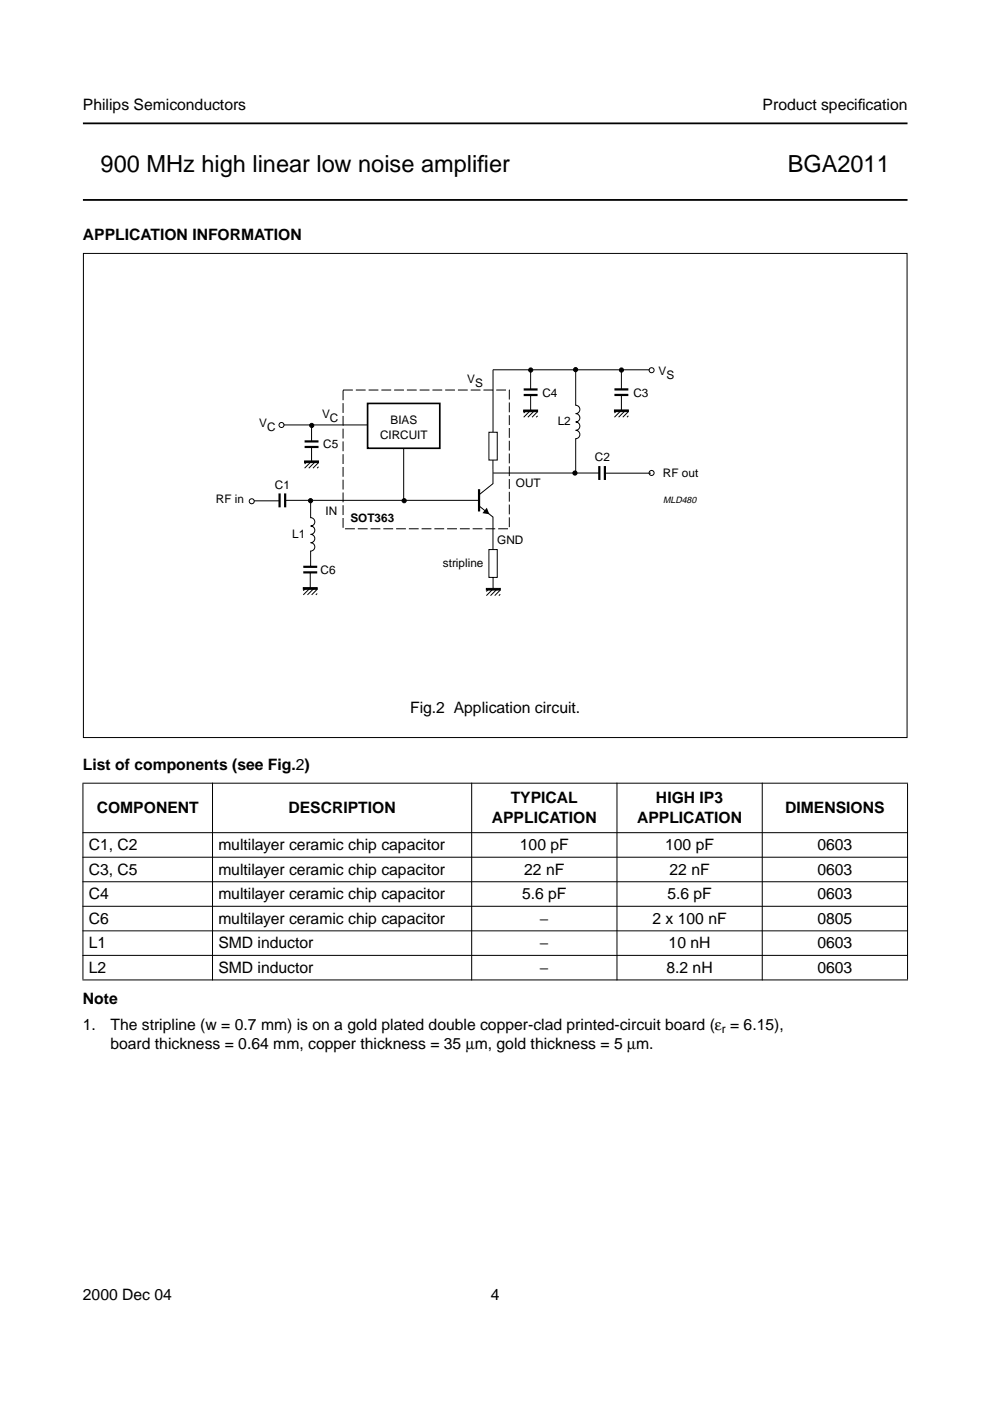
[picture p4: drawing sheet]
<svg xmlns="http://www.w3.org/2000/svg" width="210mm" height="297mm" viewBox="0 0 210 297" stroke-linecap="round" stroke-linejoin="round" font-family="sans-serif">
<defs><g id="words">
<g font-size="5">
<text x="21.3" y="36.5">900 MHz high linear low noise amplif</text>
<text x="101.2" y="36.5">ier</text>
<text x="167" y="36.5">BGA2011</text>
</g>
<g font-size="3.3">
<text x="17.6" y="23.4">Philips Semiconductors</text>
<text x="161.7" y="23.4">Product specif</text>
<text x="181.9" y="23.4">ication</text>
<text x="17.6" y="50.9">APPLICATION INFORMATION</text>
<text x="87" y="151.2">Fig.2 Application circuit.</text>
<text x="17.6" y="163.3">List of components (see Fig.2)</text>
<text x="20.5" y="172.4">COMPONENT</text>
<text x="61.2" y="172.4">DESCRIPTION</text>
<text x="108.3" y="170.4">TYPICAL</text>
<text x="139.1" y="170.4">HIGH IP3</text>
<text x="166.5" y="172.4">DIMENSIONS</text>
<text x="104.3" y="174.5">APPLICATION</text>
<text x="135.1" y="174.5">APPLICATION</text>
<text x="18.8" y="180.2">C1, C2</text>
<text x="18.8" y="185.4">C3, C5</text>
<text x="46.3" y="180.2">multilayer ceramic chip capacitor</text>
<text x="46.3" y="185.4">multilayer ceramic chip capacitor</text>
<text x="110.2" y="180.2">100 pF</text>
<text x="111.1" y="185.4">22 nF</text>
<text x="141" y="180.2">100 pF</text>
<text x="142" y="185.4">22 nF</text>
<text x="173.3" y="185.4">0603</text>
<text x="173.3" y="180.2">0603</text>
<text x="18.8" y="190.6">C4</text>
<text x="46.3" y="190.6">multilayer ceramic chip capacitor</text>
<text x="110.7" y="190.6">5.6 pF</text>
<text x="141.5" y="190.6">5.6 pF</text>
<text x="173.3" y="190.6">0603</text>
<text x="18.8" y="195.8">C6</text>
<text x="46.3" y="195.8">multilayer ceramic chip capacitor</text>
<text x="114.5" y="195.8">−</text>
<text x="138.3" y="195.8">2 x 100 nF</text>
<text x="173.3" y="195.8">0805</text>
<text x="18.8" y="201">L1</text>
<text x="46.3" y="201">SMD inductor</text>
<text x="114.5" y="201">−</text>
<text x="141.8" y="201">10 nH</text>
<text x="173.3" y="201">0603</text>
<text x="18.8" y="206.2">L2</text>
<text x="46.3" y="206.2">SMD inductor</text>
<text x="114.5" y="206.2">−</text>
<text x="141.3" y="206.2">8.2 nH</text>
<text x="173.3" y="206.2">0603</text>
<text x="17.6" y="212.9">Note</text>
<text x="17.6" y="218.3">1.</text>
<text x="23.4" y="218.3">The stripline (w = 0.7 mm) is on a gold plated double copper-clad printed-circuit board (ε = 6.15),</text>
<text x="23.4" y="222.5">board thickness = 0.64 mm, copper thickness = 35 µm, gold thickness = 5 µm.</text>
<text x="17.6" y="275.6">2000 Dec 04</text>
<text x="104.1" y="275.6">4</text>
</g>
<g font-size="2.5">
<text x="99.1" y="81.3">V</text>
<text x="100.7" y="82.1">S</text>
<text x="139.6" y="79.4">V</text>
<text x="141.3" y="80.3">S</text>
<text x="68.3" y="88.7">V</text>
<text x="70" y="89.5">C</text>
<text x="82.8" y="90">BIAS</text>
<text x="115" y="84.1">C4</text>
<text x="134.3" y="84.1">C3</text>
<text x="55" y="90.5">V</text>
<text x="56.6" y="91.3">C</text>
<text x="68.5" y="95">C5</text>
<text x="80.6" y="93">CIRCUIT</text>
<text x="118.2" y="90.1">L2</text>
<text x="126.1" y="97.8">C2</text>
<text x="140.6" y="101.1">RF out</text>
<text x="45.8" y="106.7">RF in</text>
<text x="58.3" y="103.6">C1</text>
<text x="109.4" y="103.2">OUT</text>
<text x="69" y="109.2">IN</text>
<text x="74.3" y="110.7">SOT363</text>
<text x="61.9" y="114.1">L1</text>
<text x="105.4" y="115.3">GND</text>
<text x="68" y="121.6">C6</text>
<text x="93.9" y="120.3">stripline</text>
<text x="153" y="218.9">r</text>
</g>
<text font-size="1.9" x="140.6" y="106.6">MLD480</text>
</g></defs>
<path d="M17.6 26.2h174.8M17.6 42.4h174.8" fill="none" stroke="#000" stroke-width=".38"/>
<g fill="#000" stroke="#000" stroke-width=".21">
<path d="M17.5 166.1h175zM17.5 176.5h175zM17.5 181.7h175zM17.5 187h175zM17.5 192.2h175zM17.5 197.4h175zM17.6 166.2v41.5zM45.1 165.9v42zM100 165.9v42zM130.8 165.9v42zM161.6 165.9v42zM192.4 166.2v41.5z"/>
<path d="M17.5 202.6h175zM17.5 207.8h175z"/>
</g>
<g fill="#fff">
<path d="M178.9 82.1h13.5z"/>
<path d="M178.8 81.2v2z"/>
<path d="M17.6 78.3h174.8v7h-174.8z"/>
<circle cx="162.5" cy="79.1" r=".22"/>
<circle cx="162.5" cy="81" r=".22"/>
<circle cx="162.5" cy="82.8" r=".22"/>
<circle cx="162.5" cy="84.7" r=".22"/>
<circle cx="47.6" cy="79.1" r=".22"/>
<circle cx="47.6" cy="81" r=".22"/>
<circle cx="47.6" cy="82.8" r=".22"/>
<circle cx="47.6" cy="84.7" r=".22"/>
</g>
<path d="M103.2 107.6l.6 1.4-1.5-.2z" fill="#000"/>
<g fill="none" stroke="#000" stroke-width=".21">
<path d="M112.5 78.4v4.2M122.1 78.3v7.6a.88 .88 0 0 1 .8 .9 .88 .88 0 0 1-.8 .9 .89 .89 0 0 1 .8 .9 .89 .89 0 0 1-.8 .9 .88 .88 0 0 1 .8 .9 .88 .88 0 0 1-.8 .8 .89 .89 0 0 1 .8 .9 .89 .89 0 0 1-.8 .9v7.2M131.8 78.4v4.2M137.7 78.4h-33.2v13.2M60.2 90.1h17.8M65.2 97.8l-.6 .6M66.1 90.3v3.3M66.1 94.8v3l-1.5 1.5M66.9 97.8l-1.4 1.5M67.5 98.1l-1.1 1.2M67.5 99l-.3 .3M85.6 95.1v10.9"/>
<path d="M103.7 91.6h1.7v5.9h-1.7zM104.5 97.5v5l-2.9 2.4M111.6 87l-.6 .6M112.5 83.8v3.2l-1.5 1.5M113.4 87l-1.5 1.5M114 87.3l-1.2 1.2M114 88.2l-.3 .3M130.9 87l-.6 .6M131.8 83.7v3.3l-1.5 1.5M132.6 87l-1.4 1.5M133.2 87.3l-1.2 1.2M133.2 88.2l-.3 .3"/>
<path d="M53.8 106.2h5.4M60.5 106.1h41.1M65.9 106.1v3.7a.88 .88 0 0 1 .8 .8 .88 .88 0 0 1-.8 .9 .89 .89 0 0 1 .8 .9 .89 .89 0 0 1-.8 .9 .88 .88 0 0 1 .8 .9 .88 .88 0 0 1-.8 .9 .89 .89 0 0 1 .8 .9 .89 .89 0 0 1-.8 .8v3.3M101.6 107.3l2.9 2.3v6.9M103.7 116.5h1.7v5.9h-1.7zM104.6 100.3h22.5M128.3 100.3h9.7M64.9 124.7l-.6 .5M65.8 121.4v3.3l-1.5 1.4M66.7 124.7l-1.5 1.4M67.3 124.9l-1.2 1.2M67.3 125.8l-.3 .3"/>
<path d="M103.7 124.8l-.6 .6M104.5 122.4v2.4M104.6 124.8l-1.5 1.5M105.5 124.8l-1.5 1.5M106.1 125.1l-1.2 1.2M106.1 126l-.3 .3"/>
<circle cx="138.2" cy="78.5" r=".53"/>
<circle cx="59.7" cy="90.1" r=".53"/>
<circle cx="53.4" cy="106.3" r=".53"/>
<circle cx="138.2" cy="100.3" r=".53"/>
</g>
<g fill="none" stroke="#000" stroke-width=".47">
<path d="M64.6 93.6h2.9M64.6 94.8h2.9M111 82.6h3M111 83.8h3M127.1 98.8v3M128.3 98.8v3M130.3 82.6h2.9M130.3 83.7h2.9M59.3 104.6v3M60.5 104.6v3M101.6 103.7v4.7M64.3 120.2h3"/>
<path d="M64.3 121.4h3"/>
</g>
<g fill="#000" stroke="#000" stroke-width=".21">
<path d="M64.6 97.7h2.9v.4h-2.9zM111 86.9h3v.4h-3zM130.3 86.9h2.9v.4h-2.9zM64.3 124.6h3v.3h-3zM103.1 124.8h3v.3h-3z"/>
<circle cx="112.5" cy="78.5" r=".44"/>
<circle cx="122" cy="78.4" r=".44"/>
<circle cx="131.8" cy="78.5" r=".44"/>
<circle cx="66.1" cy="90.2" r=".44"/>
<circle cx="65.8" cy="106.2" r=".44"/>
<circle cx="85.7" cy="106.2" r=".44"/>
<circle cx="121.9" cy="100.3" r=".44"/>
</g>
<path d="M77.9 85.5h15.3v9.5h-15.3z" fill="none" stroke="#000" stroke-width=".35"/>
<path d="M72.7 82.7h35.3v29.4h-35.3z" fill="none" stroke="#000" stroke-width=".21" stroke-dasharray="2.1 .6" stroke-linecap="butt"/>
<path d="M22.6 149h164.8v7.5h-164.8z" fill-rule="evenodd" fill="#fff"/>
<path d="M17.7 53.7h174.6v102.7h-174.6z" fill="none" stroke="#000" stroke-width=".21"/>
<use href="#words"/>
</svg>
